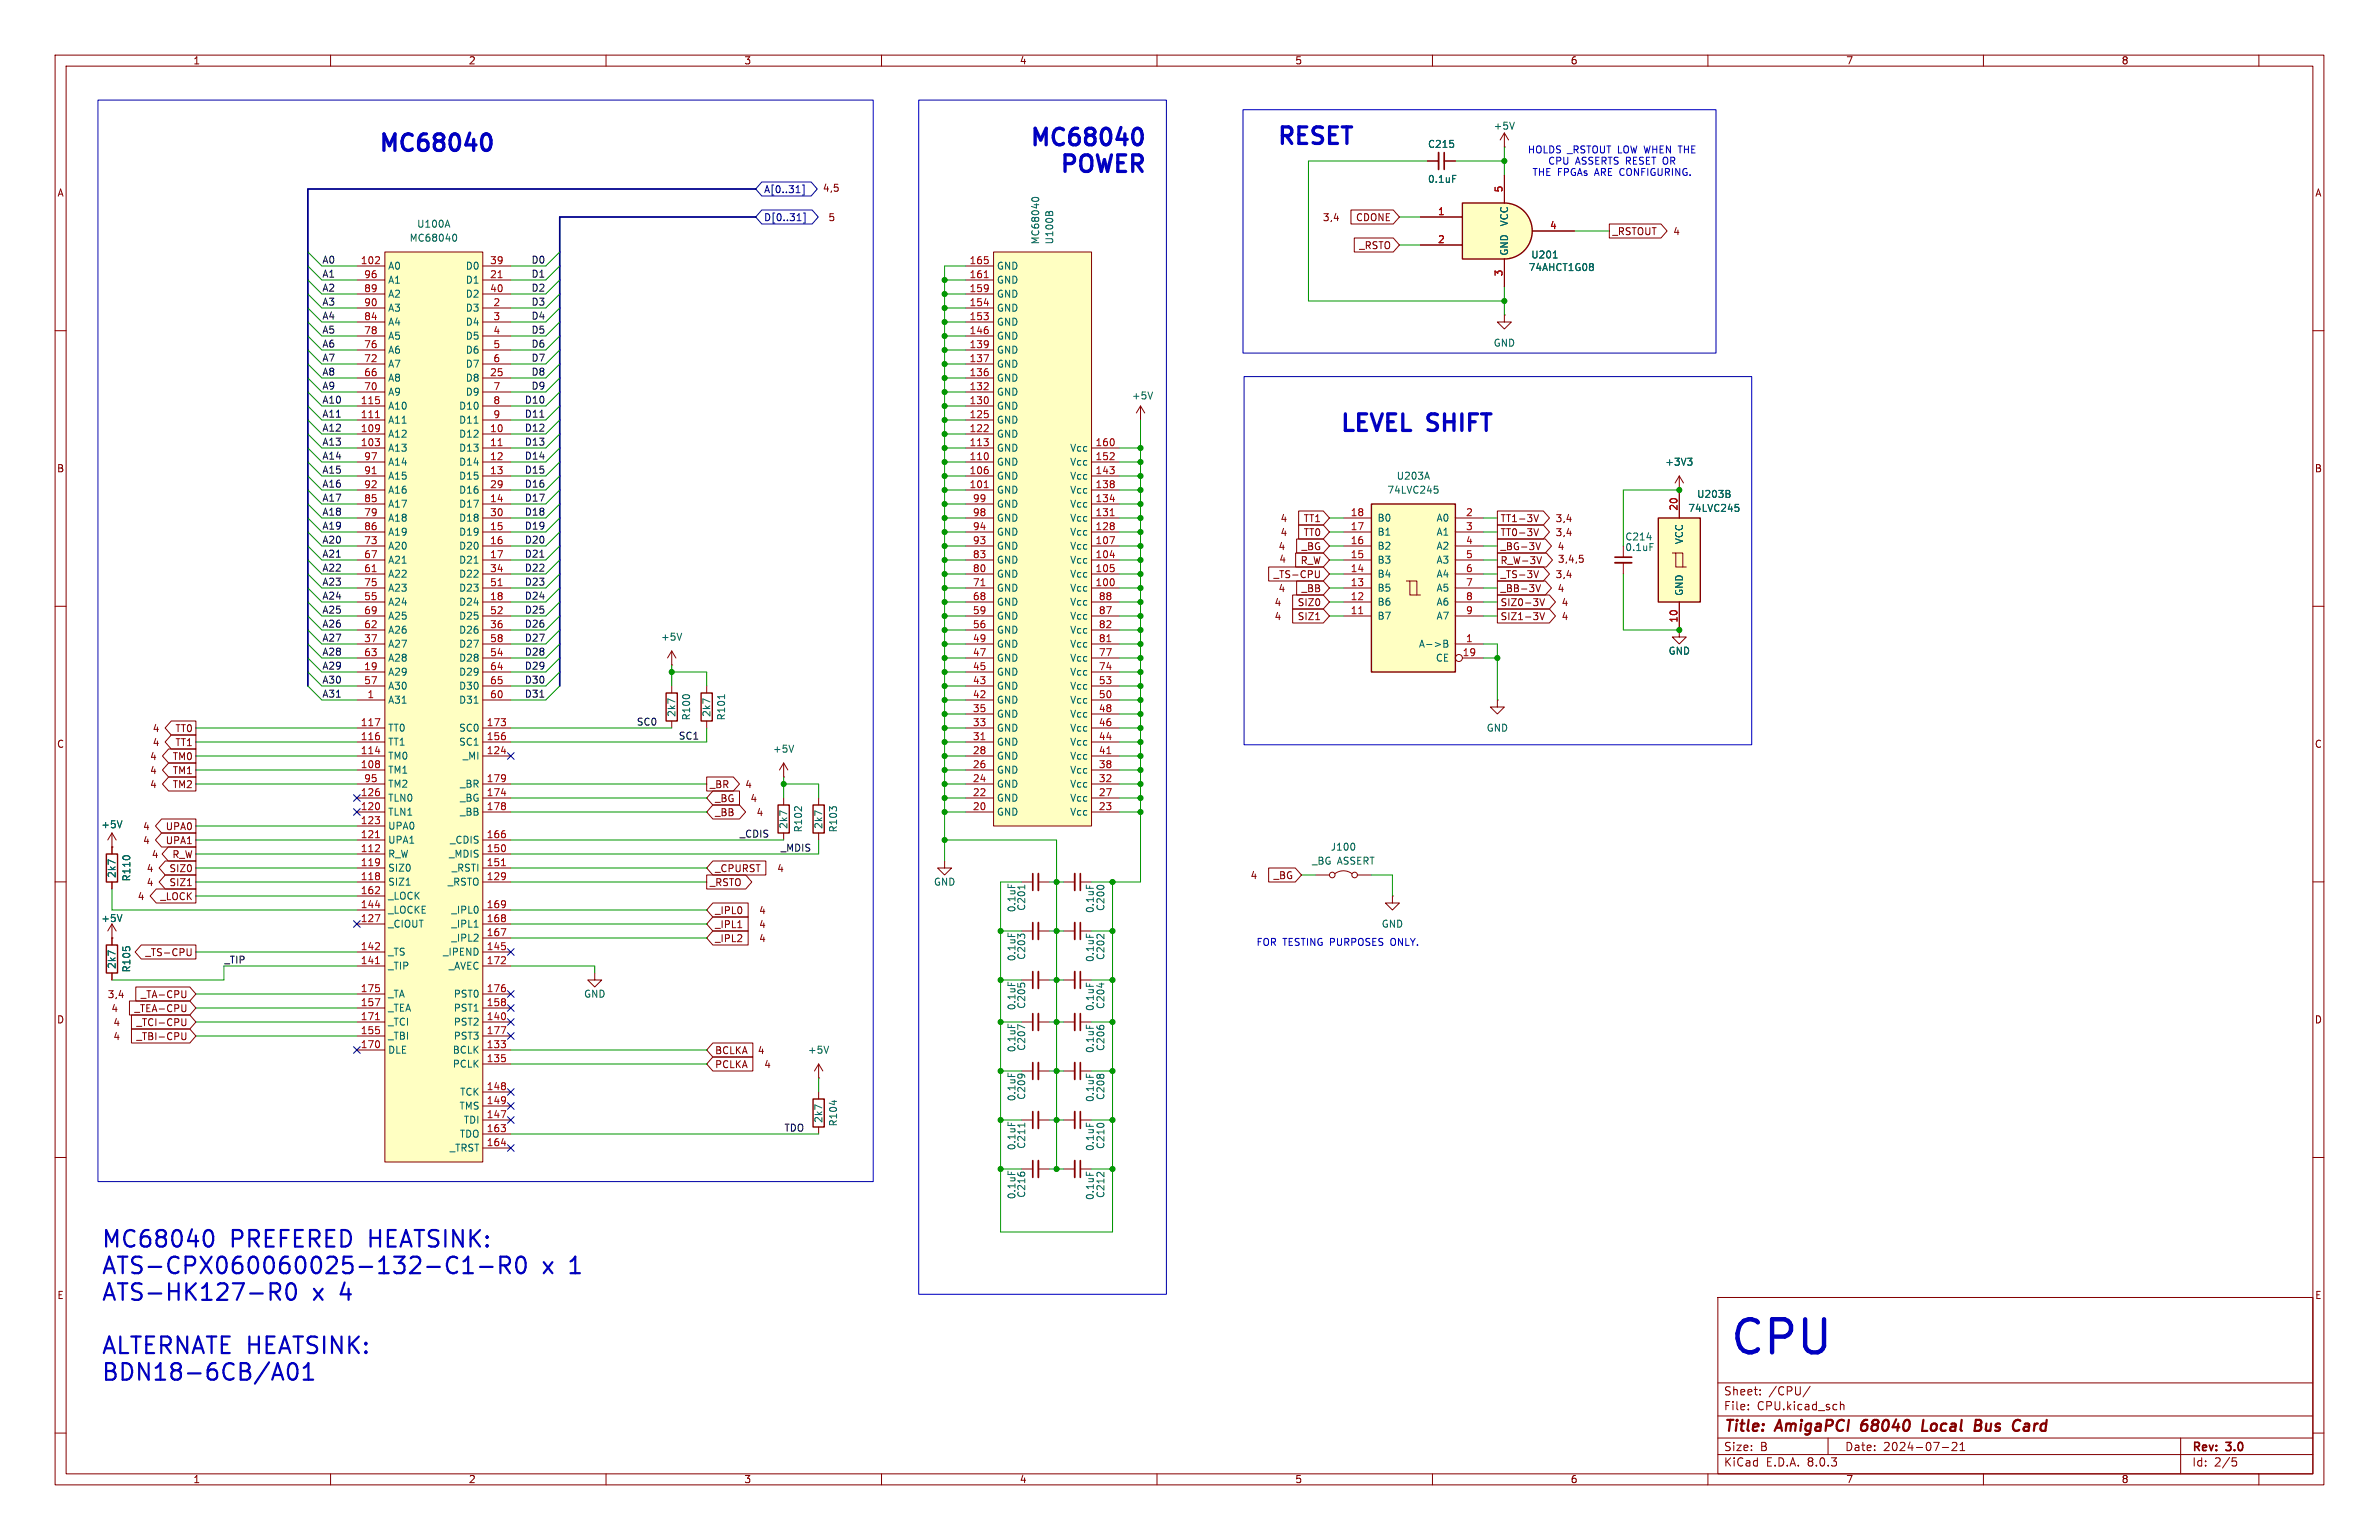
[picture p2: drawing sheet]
<svg xmlns="http://www.w3.org/2000/svg" width="432mm" height="279mm" viewBox="0 0 432 279" stroke-linecap="round" stroke-linejoin="round" font-family="sans-serif">
<defs><g id="words">
<text font-size="8.4" fill="#0000c2" x="313.7" y="246.1">CPU</text>
<g font-size="4.2" fill="#0000c2">
<text x="68.6" y="27.7">MC68040</text>
<text x="186.4" y="26.7">MC68040</text>
<text x="231.6" y="26.4">RESET</text>
<text x="191.8" y="31.5">POWER</text>
<text x="243.1" y="78.5">LEVEL SHIFT</text>
<text x="18.3" y="226.6">MC68040</text>
<text x="41.9" y="226.6">PREFERED HEATSINK:</text>
<text x="18.3" y="231.4">ATS-CPX060060025-132-C1-R0</text>
<text x="98.6" y="231.4">x</text>
<text x="103.9" y="231.4">1</text>
<text x="18.3" y="236.2">ATS-HK127-R0</text>
<text x="56.9" y="236.2">x</text>
<text x="62.2" y="236.2">4</text>
<text x="18.3" y="245.9">ALTERNATE HEATSINK:</text>
<text x="18.3" y="250.7">BDN18-6CB/A01</text>
</g>
<g font-size="2.8" fill="#840000">
<text x="312.8" y="260.3">Title:</text>
<text x="322.5" y="260.3">AmigaPCI</text>
<text x="338.7" y="260.3">68040</text>
<text x="350.5" y="260.3">Local</text>
<text x="360.9" y="260.3">Bus</text>
<text x="368.6" y="260.3">Card</text>
</g>
<g font-size="2.1" fill="#840000">
<text x="312.8" y="256.1">File:</text>
<text x="312.8" y="253.4">Sheet:</text>
<text x="318.9" y="256.1">CPU.kicad_sch</text>
<text x="321" y="253.4">/CPU/</text>
<text x="312.8" y="263.5">Size:</text>
<text x="319.5" y="263.5">B</text>
<text x="334.8" y="263.5">Date:</text>
<text x="341.8" y="263.5">2024-07-21</text>
<text x="397.8" y="263.7">Rev:</text>
<text x="404.2" y="263.7">3.0</text>
<text x="312.8" y="266.3">KiCad</text>
<text x="320.5" y="266.3">E.D.A.</text>
<text x="328.1" y="266.3">8.0.3</text>
<text x="397.8" y="266.3">Id:</text>
<text x="401.9" y="266.3">2/5</text>
</g>
<g font-size="1.8" fill="#840000">
<text x="35" y="11.9">1</text>
<text x="85" y="11.9">2</text>
<text x="135" y="11.9">3</text>
<text x="185" y="11.9">4</text>
<text x="235" y="11.9">5</text>
<text x="285" y="11.9">6</text>
<text x="335" y="11.9">7</text>
<text x="385" y="11.9">8</text>
<text x="10.3" y="35.9">A</text>
<text x="149.3" y="35">4,5</text>
<text x="420.1" y="35.9">A</text>
<text x="150.3" y="40.3">5</text>
<text x="240" y="40.3">3,4</text>
<text x="246" y="40.3">CDONE</text>
<text x="246.6" y="45.4">_RSTO</text>
<text x="292.6" y="42.9">_RSTOUT</text>
<text x="303.6" y="42.9">4</text>
<text x="10.3" y="85.9">B</text>
<text x="420.1" y="85.9">B</text>
<text x="232.3" y="94.9">4</text>
<text x="236.5" y="94.9">TT1</text>
<text x="272.3" y="94.9">TT1-3V</text>
<text x="282.3" y="94.9">3,4</text>
<text x="232" y="100">4</text>
<text x="232.3" y="97.5">4</text>
<text x="236.2" y="100">_BG</text>
<text x="236.5" y="97.5">TT0</text>
<text x="272.3" y="100">_BG-3V</text>
<text x="272.3" y="97.5">TT0-3V</text>
<text x="282.3" y="97.5">3,4</text>
<text x="282.6" y="100">4</text>
<text x="231.1" y="105.1">_TS-CPU</text>
<text x="232" y="107.6">4</text>
<text x="232.1" y="102.3">4</text>
<text x="236" y="102.6">R_W</text>
<text x="236.2" y="107.6">_BB</text>
<text x="272.3" y="107.6">_BB-3V</text>
<text x="272.3" y="105.1">_TS-3V</text>
<text x="272.3" y="102.6">R_W-3V</text>
<text x="282.3" y="105.1">3,4</text>
<text x="282.6" y="107.6">4</text>
<text x="282.7" y="102.3">3,4,5</text>
<text x="231.2" y="112.7">4</text>
<text x="231.2" y="110.2">4</text>
<text x="235.4" y="112.7">SIZ1</text>
<text x="235.4" y="110.2">SIZ0</text>
<text x="272.3" y="110.2">SIZ0-3V</text>
<text x="272.3" y="112.7">SIZ1-3V</text>
<text x="283.3" y="110.2">4</text>
<text x="283.3" y="112.7">4</text>
<text x="10.3" y="135.9">C</text>
<text x="27.6" y="135.6">4</text>
<text x="27.6" y="133">4</text>
<text x="31.7" y="135.6">TT1</text>
<text x="31.7" y="133">TT0</text>
<text x="420.1" y="135.9">C</text>
<text x="27.1" y="138.1">4</text>
<text x="27.1" y="140.7">4</text>
<text x="27.1" y="143.2">4</text>
<text x="31.3" y="138.1">TM0</text>
<text x="31.3" y="140.7">TM1</text>
<text x="31.3" y="143.2">TM2</text>
<text x="128.7" y="143.2">_BR</text>
<text x="135.2" y="143.2">4</text>
<text x="129.7" y="145.7">_BG</text>
<text x="129.7" y="148.3">_BB</text>
<text x="136.1" y="145.7">4</text>
<text x="137.2" y="148.3">4</text>
<text x="25.9" y="153.4">4</text>
<text x="25.9" y="150.8">4</text>
<text x="27.4" y="155.9">4</text>
<text x="30" y="153.4">UPA1</text>
<text x="30" y="150.8">UPA0</text>
<text x="31.2" y="155.9">R_W</text>
<text x="26.5" y="158.4">4</text>
<text x="26.5" y="161">4</text>
<text x="30.6" y="158.4">SIZ0</text>
<text x="30.6" y="161">SIZ1</text>
<text x="128.7" y="161">_RSTO</text>
<text x="129.7" y="158.4">_CPURST</text>
<text x="141" y="158.4">4</text>
<text x="226.9" y="159.7">4</text>
<text x="231.1" y="159.7">_BG</text>
<text x="24.9" y="163.5">4</text>
<text x="29" y="163.5">_LOCK</text>
<text x="129.7" y="166.1">_IPL0</text>
<text x="137.7" y="166.1">4</text>
<text x="26.3" y="173.7">_TS-CPU</text>
<text x="129.7" y="171.1">_IPL2</text>
<text x="129.7" y="168.6">_IPL1</text>
<text x="137.7" y="171.1">4</text>
<text x="137.7" y="168.6">4</text>
<text x="10.3" y="185.9">D</text>
<text x="19.5" y="181.3">3,4</text>
<text x="20.1" y="183.8">4</text>
<text x="24.3" y="183.8">_TEA-CPU</text>
<text x="25.5" y="181.3">_TA-CPU</text>
<text x="420.1" y="185.9">D</text>
<text x="20.5" y="188.9">4</text>
<text x="20.5" y="186.4">4</text>
<text x="24.7" y="188.9">_TBI-CPU</text>
<text x="24.7" y="186.4">_TCI-CPU</text>
<text x="129.7" y="191.5">BCLKA</text>
<text x="137.4" y="191.5">4</text>
<text x="129.7" y="194">PCLKA</text>
<text x="138.6" y="194">4</text>
<text x="10.3" y="235.9">E</text>
<text x="420.1" y="235.9">E</text>
<text x="35" y="269.3">1</text>
<text x="85" y="269.3">2</text>
<text x="135" y="269.3">3</text>
<text x="185" y="269.3">4</text>
<text x="235" y="269.3">5</text>
<text x="285" y="269.3">6</text>
<text x="335" y="269.3">7</text>
<text x="385" y="269.3">8</text>
</g>
<g font-size="1.8" fill="#006464">
<text x="271" y="23.7">+5V</text>
<text x="259.1" y="27">C215</text>
<text x="259.1" y="33.4">0.1uF</text>
<text x="75.6" y="41.5">U100A</text>
<text x="273.9" y="41.2" transform="rotate(-90 273.9 41.2)">VCC</text>
<text x="74.3" y="44">MC68040</text>
<text x="188.8" y="44.4" transform="rotate(-90 188.8 44.4)">MC68040</text>
<text x="191.4" y="44.4" transform="rotate(-90 191.4 44.4)">U100B</text>
<text x="273.9" y="46.5" transform="rotate(-90 273.9 46.5)">GND</text>
<text x="277.8" y="47.1">U201</text>
<text x="70.4" y="49.1">A0</text>
<text x="70.4" y="51.7">A1</text>
<text x="84.4" y="51.7">D1</text>
<text x="84.4" y="49.1">D0</text>
<text x="180.8" y="51.7">GND</text>
<text x="180.8" y="49.1">GND</text>
<text x="277.4" y="49.4">74AHCT1G08</text>
<text x="70.4" y="59.3">A4</text>
<text x="70.4" y="54.2">A2</text>
<text x="70.4" y="56.7">A3</text>
<text x="84.4" y="56.7">D3</text>
<text x="84.4" y="59.3">D4</text>
<text x="84.4" y="54.2">D2</text>
<text x="180.8" y="59.3">GND</text>
<text x="180.8" y="56.7">GND</text>
<text x="180.8" y="54.2">GND</text>
<text x="70.4" y="64.4">A6</text>
<text x="70.4" y="61.8">A5</text>
<text x="84.4" y="61.8">D5</text>
<text x="84.4" y="64.4">D6</text>
<text x="180.8" y="64.4">GND</text>
<text x="180.8" y="61.8">GND</text>
<text x="271" y="63.1">GND</text>
<text x="70.4" y="69.4">A8</text>
<text x="70.4" y="72">A9</text>
<text x="70.4" y="66.9">A7</text>
<text x="84.4" y="69.4">D8</text>
<text x="84.4" y="66.9">D7</text>
<text x="84.4" y="72">D9</text>
<text x="180.8" y="72">GND</text>
<text x="180.8" y="69.4">GND</text>
<text x="180.8" y="66.9">GND</text>
<text x="70.4" y="77.1">A11</text>
<text x="70.4" y="74.5">A10</text>
<text x="83.2" y="74.5">D10</text>
<text x="83.2" y="77.1">D11</text>
<text x="180.8" y="77.1">GND</text>
<text x="180.8" y="74.5">GND</text>
<text x="205.4" y="72.7">+5V</text>
<text x="70.4" y="82.1">A13</text>
<text x="70.4" y="79.6">A12</text>
<text x="83.2" y="79.6">D12</text>
<text x="83.2" y="82.1">D13</text>
<text x="180.8" y="82.1">GND</text>
<text x="180.8" y="79.6">GND</text>
<text x="194.1" y="82.1">Vcc</text>
<text x="70.4" y="87.2">A15</text>
<text x="70.4" y="89.8">A16</text>
<text x="70.4" y="84.7">A14</text>
<text x="83.2" y="84.7">D14</text>
<text x="83.2" y="87.2">D15</text>
<text x="83.2" y="89.8">D16</text>
<text x="180.8" y="89.8">GND</text>
<text x="180.8" y="87.2">GND</text>
<text x="180.8" y="84.7">GND</text>
<text x="194.1" y="89.8">Vcc</text>
<text x="194.1" y="87.2">Vcc</text>
<text x="194.1" y="84.7">Vcc</text>
<text x="251.7" y="89.8">74LVC245</text>
<text x="253.4" y="87.2">U203A</text>
<text x="302.2" y="84.7">+3V3</text>
<text x="70.4" y="94.8">A18</text>
<text x="70.4" y="92.3">A17</text>
<text x="83.2" y="92.3">D17</text>
<text x="83.2" y="94.8">D18</text>
<text x="180.8" y="94.8">GND</text>
<text x="180.8" y="92.3">GND</text>
<text x="194.1" y="94.8">Vcc</text>
<text x="194.1" y="92.3">Vcc</text>
<text x="249.9" y="94.8">B0</text>
<text x="260.6" y="94.8">A0</text>
<text x="306.3" y="93.1">74LVC245</text>
<text x="307.9" y="90.5">U203B</text>
<text x="70.4" y="99.9">A20</text>
<text x="70.4" y="97.4">A19</text>
<text x="83.2" y="97.4">D19</text>
<text x="83.2" y="99.9">D20</text>
<text x="180.8" y="99.9">GND</text>
<text x="180.8" y="97.4">GND</text>
<text x="194.1" y="99.9">Vcc</text>
<text x="194.1" y="97.4">Vcc</text>
<text x="249.9" y="99.9">B2</text>
<text x="249.9" y="97.4">B1</text>
<text x="260.6" y="97.4">A1</text>
<text x="260.6" y="99.9">A2</text>
<text x="294.9" y="98.3">C214</text>
<text x="294.9" y="100.2">0.1uF</text>
<text x="305.7" y="98.8" transform="rotate(-90 305.7 98.8)">VCC</text>
<text x="70.4" y="105">A22</text>
<text x="70.4" y="102.5">A21</text>
<text x="70.4" y="107.5">A23</text>
<text x="83.2" y="102.5">D21</text>
<text x="83.2" y="105">D22</text>
<text x="83.2" y="107.5">D23</text>
<text x="180.8" y="107.5">GND</text>
<text x="180.8" y="105">GND</text>
<text x="180.8" y="102.5">GND</text>
<text x="194.1" y="107.5">Vcc</text>
<text x="194.1" y="102.5">Vcc</text>
<text x="194.1" y="105">Vcc</text>
<text x="249.9" y="107.5">B5</text>
<text x="249.9" y="105">B4</text>
<text x="249.9" y="102.5">B3</text>
<text x="260.6" y="102.5">A3</text>
<text x="260.6" y="105">A4</text>
<text x="260.6" y="107.5">A5</text>
<text x="70.4" y="110.1">A24</text>
<text x="70.4" y="112.6">A25</text>
<text x="83.2" y="110.1">D24</text>
<text x="83.2" y="112.6">D25</text>
<text x="180.8" y="112.6">GND</text>
<text x="180.8" y="110.1">GND</text>
<text x="194.1" y="112.6">Vcc</text>
<text x="194.1" y="110.1">Vcc</text>
<text x="249.9" y="112.6">B7</text>
<text x="249.9" y="110.1">B6</text>
<text x="260.6" y="110.1">A6</text>
<text x="260.6" y="112.6">A7</text>
<text x="305.7" y="108.2" transform="rotate(-90 305.7 108.2)">GND</text>
<text x="70.4" y="117.7">A27</text>
<text x="70.4" y="115.2">A26</text>
<text x="83.2" y="115.2">D26</text>
<text x="83.2" y="117.7">D27</text>
<text x="119.9" y="116.4">+5V</text>
<text x="180.8" y="117.7">GND</text>
<text x="180.8" y="115.2">GND</text>
<text x="194.1" y="117.7">Vcc</text>
<text x="194.1" y="115.2">Vcc</text>
<text x="257.4" y="117.7">A-&gt;B</text>
<text x="302.8" y="119">GND</text>
<text x="70.4" y="122.8">A29</text>
<text x="70.4" y="125.3">A30</text>
<text x="70.4" y="120.2">A28</text>
<text x="83.2" y="120.2">D28</text>
<text x="83.2" y="122.8">D29</text>
<text x="83.2" y="125.3">D30</text>
<text x="180.8" y="125.3">GND</text>
<text x="180.8" y="122.8">GND</text>
<text x="180.8" y="120.2">GND</text>
<text x="194.1" y="125.3">Vcc</text>
<text x="194.1" y="122.8">Vcc</text>
<text x="194.1" y="120.2">Vcc</text>
<text x="260.5" y="120.2">CE</text>
<text x="70.4" y="127.9">A31</text>
<text x="83.2" y="127.9">D31</text>
<text x="122.8" y="130.2" transform="rotate(-90 122.8 130.2)">2k7</text>
<text x="125.5" y="130.8" transform="rotate(-90 125.5 130.8)">R100</text>
<text x="129.1" y="130.2" transform="rotate(-90 129.1 130.2)">2k7</text>
<text x="131.8" y="130.8" transform="rotate(-90 131.8 130.8)">R101</text>
<text x="180.8" y="130.4">GND</text>
<text x="180.8" y="127.9">GND</text>
<text x="194.1" y="130.4">Vcc</text>
<text x="194.1" y="127.9">Vcc</text>
<text x="70.4" y="135.5">TT1</text>
<text x="70.4" y="132.9">TT0</text>
<text x="83.2" y="135.5">SC1</text>
<text x="83.2" y="132.9">SC0</text>
<text x="140.2" y="136.8">+5V</text>
<text x="180.8" y="135.5">GND</text>
<text x="180.8" y="132.9">GND</text>
<text x="194.1" y="135.5">Vcc</text>
<text x="194.1" y="132.9">Vcc</text>
<text x="269.7" y="132.9">GND</text>
<text x="70.4" y="140.6">TM1</text>
<text x="70.4" y="138">TM0</text>
<text x="70.4" y="143.1">TM2</text>
<text x="83.4" y="143.1">_BR</text>
<text x="83.9" y="138">_MI</text>
<text x="180.8" y="143.1">GND</text>
<text x="180.8" y="140.6">GND</text>
<text x="180.8" y="138">GND</text>
<text x="194.1" y="143.1">Vcc</text>
<text x="194.1" y="140.6">Vcc</text>
<text x="194.1" y="138">Vcc</text>
<text x="70.4" y="148.2">TLN1</text>
<text x="70.4" y="145.6">TLN0</text>
<text x="83.4" y="145.6">_BG</text>
<text x="83.4" y="148.2">_BB</text>
<text x="180.8" y="148.2">GND</text>
<text x="180.8" y="145.6">GND</text>
<text x="194.1" y="148.2">Vcc</text>
<text x="194.1" y="145.6">Vcc</text>
<text x="18.3" y="150.5">+5V</text>
<text x="70.4" y="155.8">R_W</text>
<text x="70.4" y="153.3">UPA1</text>
<text x="70.4" y="150.7">UPA0</text>
<text x="81.4" y="155.8">_MDIS</text>
<text x="81.6" y="153.3">_CDIS</text>
<text x="143.1" y="150.5" transform="rotate(-90 143.1 150.5)">2k7</text>
<text x="145.8" y="151.1" transform="rotate(-90 145.8 151.1)">R102</text>
<text x="149.5" y="150.5" transform="rotate(-90 149.5 150.5)">2k7</text>
<text x="152.1" y="151.1" transform="rotate(-90 152.1 151.1)">R103</text>
<text x="241.4" y="154.5">J100</text>
<text x="21.2" y="159.4" transform="rotate(-90 21.2 159.4)">2k7</text>
<text x="23.9" y="160" transform="rotate(-90 23.9 160)">R110</text>
<text x="70.4" y="160.9">SIZ1</text>
<text x="70.4" y="158.3">SIZ0</text>
<text x="81.2" y="160.9">_RSTO</text>
<text x="81.9" y="158.3">_RSTI</text>
<text x="169.4" y="160.9">GND</text>
<text x="238.1" y="157.1">_BG ASSERT</text>
<text x="18.3" y="167.5">+5V</text>
<text x="70.4" y="166">_LOCKE</text>
<text x="70.4" y="163.4">_LOCK</text>
<text x="81.8" y="166">_IPL0</text>
<text x="184.5" y="165.6" transform="rotate(-90 184.5 165.6)">0.1uF</text>
<text x="186.3" y="165.3" transform="rotate(-90 186.3 165.3)">C201</text>
<text x="198.7" y="165.7" transform="rotate(-90 198.7 165.7)">0.1uF</text>
<text x="200.7" y="165.4" transform="rotate(-90 200.7 165.4)">C200</text>
<text x="70.4" y="168.5">_CIOUT</text>
<text x="70.4" y="173.6">_TS</text>
<text x="80.3" y="173.6">_IPEND</text>
<text x="81.8" y="171">_IPL2</text>
<text x="81.8" y="168.5">_IPL1</text>
<text x="250.7" y="168.5">GND</text>
<text x="21.2" y="175.9" transform="rotate(-90 21.2 175.9)">2k7</text>
<text x="23.9" y="176.5" transform="rotate(-90 23.9 176.5)">R105</text>
<text x="70.4" y="176.1">_TIP</text>
<text x="81.4" y="176.1">_AVEC</text>
<text x="184.5" y="174.5" transform="rotate(-90 184.5 174.5)">0.1uF</text>
<text x="186.3" y="174.2" transform="rotate(-90 186.3 174.2)">C203</text>
<text x="198.7" y="174.6" transform="rotate(-90 198.7 174.6)">0.1uF</text>
<text x="200.7" y="174.3" transform="rotate(-90 200.7 174.3)">C202</text>
<text x="70.4" y="183.7">_TEA</text>
<text x="70.4" y="181.2">_TA</text>
<text x="82.3" y="183.7">PST1</text>
<text x="82.3" y="181.2">PST0</text>
<text x="105.9" y="181.2">GND</text>
<text x="184.5" y="183.4" transform="rotate(-90 184.5 183.4)">0.1uF</text>
<text x="186.3" y="183.1" transform="rotate(-90 186.3 183.1)">C205</text>
<text x="198.7" y="183.5" transform="rotate(-90 198.7 183.5)">0.1uF</text>
<text x="200.7" y="183.2" transform="rotate(-90 200.7 183.2)">C204</text>
<text x="70.4" y="188.8">_TBI</text>
<text x="70.4" y="191.4">DLE</text>
<text x="70.4" y="186.3">_TCI</text>
<text x="82.1" y="191.4">BCLK</text>
<text x="82.3" y="186.3">PST2</text>
<text x="82.3" y="188.8">PST3</text>
<text x="146.6" y="191.4">+5V</text>
<text x="184.5" y="191" transform="rotate(-90 184.5 191)">0.1uF</text>
<text x="186.3" y="190.7" transform="rotate(-90 186.3 190.7)">C207</text>
<text x="198.7" y="191.1" transform="rotate(-90 198.7 191.1)">0.1uF</text>
<text x="200.7" y="190.8" transform="rotate(-90 200.7 190.8)">C206</text>
<text x="82.1" y="193.9">PCLK</text>
<text x="83.3" y="201.5">TMS</text>
<text x="83.4" y="199">TCK</text>
<text x="149.5" y="203.8" transform="rotate(-90 149.5 203.8)">2k7</text>
<text x="184.5" y="199.9" transform="rotate(-90 184.5 199.9)">0.1uF</text>
<text x="186.3" y="199.6" transform="rotate(-90 186.3 199.6)">C209</text>
<text x="198.7" y="200" transform="rotate(-90 198.7 200)">0.1uF</text>
<text x="200.7" y="199.7" transform="rotate(-90 200.7 199.7)">C208</text>
<text x="81.5" y="209.1">_TRST</text>
<text x="83.4" y="206.6">TDO</text>
<text x="84.1" y="204.1">TDI</text>
<text x="152.1" y="204.5" transform="rotate(-90 152.1 204.5)">R104</text>
<text x="184.5" y="208.8" transform="rotate(-90 184.5 208.8)">0.1uF</text>
<text x="186.3" y="208.5" transform="rotate(-90 186.3 208.5)">C211</text>
<text x="198.7" y="208.9" transform="rotate(-90 198.7 208.9)">0.1uF</text>
<text x="200.7" y="208.6" transform="rotate(-90 200.7 208.6)">C210</text>
<text x="184.5" y="217.7" transform="rotate(-90 184.5 217.7)">0.1uF</text>
<text x="186.3" y="217.4" transform="rotate(-90 186.3 217.4)">C216</text>
<text x="198.7" y="217.8" transform="rotate(-90 198.7 217.8)">0.1uF</text>
<text x="200.7" y="217.5" transform="rotate(-90 200.7 217.5)">C212</text>
</g>
<g font-size="1.8" fill="#0000c2">
<text x="277.2" y="28">HOLDS</text>
<text x="284.5" y="28">_RSTOUT LOW WHEN THE</text>
<text x="278.1" y="32.1">THE FPGAs ARE CONFIGURING.</text>
<text x="280.9" y="30.1">CPU</text>
<text x="285.9" y="30.1">ASSERTS RESET OR</text>
<text x="228" y="171.8">FOR TESTING PURPOSES</text>
<text x="252.7" y="171.8">ONLY.</text>
</g>
<g font-size="1.8" fill="#000084">
<text x="138.6" y="35.2">A[0..31]</text>
<text x="138.6" y="40.3">D[0..31]</text>
</g>
<g font-size="1.8" fill="#a90000">
<text x="272.8" y="35" transform="rotate(-90 272.8 35)">5</text>
<text x="260.9" y="39.1">1</text>
<text x="281.2" y="41.7">4</text>
<text x="260.9" y="44.2">2</text>
<text x="65.4" y="48">102</text>
<text x="66" y="53.1">89</text>
<text x="66" y="50.5">96</text>
<text x="88.9" y="50.5">21</text>
<text x="88.9" y="48">39</text>
<text x="88.9" y="53.1">40</text>
<text x="175.9" y="53.1">159</text>
<text x="175.9" y="50.5">161</text>
<text x="175.9" y="48">165</text>
<text x="272.8" y="50.2" transform="rotate(-90 272.8 50.2)">3</text>
<text x="66" y="58.2">84</text>
<text x="66" y="55.6">90</text>
<text x="89.5" y="55.6">2</text>
<text x="89.5" y="58.2">3</text>
<text x="175.9" y="58.2">153</text>
<text x="175.9" y="55.6">154</text>
<text x="66" y="65.8">72</text>
<text x="66" y="63.2">76</text>
<text x="66" y="60.7">78</text>
<text x="89.5" y="60.7">4</text>
<text x="89.5" y="63.2">5</text>
<text x="89.5" y="65.8">6</text>
<text x="175.9" y="65.8">137</text>
<text x="175.9" y="63.2">139</text>
<text x="175.9" y="60.7">146</text>
<text x="66" y="68.3">66</text>
<text x="66" y="70.9">70</text>
<text x="88.9" y="68.3">25</text>
<text x="89.5" y="70.9">7</text>
<text x="175.9" y="70.9">132</text>
<text x="175.9" y="68.3">136</text>
<text x="65.4" y="75.9">111</text>
<text x="65.4" y="73.4">115</text>
<text x="89.5" y="73.4">8</text>
<text x="89.5" y="75.9">9</text>
<text x="175.9" y="75.9">125</text>
<text x="175.9" y="73.4">130</text>
<text x="65.4" y="81">103</text>
<text x="65.4" y="78.5">109</text>
<text x="66" y="83.6">97</text>
<text x="88.9" y="78.5">10</text>
<text x="88.9" y="81">11</text>
<text x="88.9" y="83.6">12</text>
<text x="175.9" y="83.6">110</text>
<text x="175.9" y="81">113</text>
<text x="175.9" y="78.5">122</text>
<text x="198.7" y="83.6">152</text>
<text x="198.7" y="81">160</text>
<text x="66" y="86.1">91</text>
<text x="66" y="88.6">92</text>
<text x="88.9" y="86.1">13</text>
<text x="88.9" y="88.6">29</text>
<text x="175.9" y="88.6">101</text>
<text x="175.9" y="86.1">106</text>
<text x="198.7" y="88.6">138</text>
<text x="198.7" y="86.1">143</text>
<text x="66" y="93.7">79</text>
<text x="66" y="91.2">85</text>
<text x="88.9" y="91.2">14</text>
<text x="88.9" y="93.7">30</text>
<text x="176.5" y="93.7">98</text>
<text x="176.5" y="91.2">99</text>
<text x="198.7" y="93.7">131</text>
<text x="198.7" y="91.2">134</text>
<text x="245.1" y="93.7">18</text>
<text x="266" y="93.7">2</text>
<text x="304.5" y="92.8" transform="rotate(-90 304.5 92.8)">20</text>
<text x="66" y="101.3">67</text>
<text x="66" y="98.8">73</text>
<text x="66" y="96.3">86</text>
<text x="88.9" y="96.3">15</text>
<text x="88.9" y="98.8">16</text>
<text x="88.9" y="101.3">17</text>
<text x="176.5" y="101.3">83</text>
<text x="176.5" y="98.8">93</text>
<text x="176.5" y="96.3">94</text>
<text x="198.7" y="101.3">104</text>
<text x="198.7" y="98.8">107</text>
<text x="198.7" y="96.3">128</text>
<text x="245.1" y="101.3">15</text>
<text x="245.1" y="98.8">16</text>
<text x="245.1" y="96.3">17</text>
<text x="266" y="96.3">3</text>
<text x="266" y="98.8">4</text>
<text x="266" y="101.3">5</text>
<text x="66" y="103.9">61</text>
<text x="66" y="106.4">75</text>
<text x="88.9" y="103.9">34</text>
<text x="88.9" y="106.4">51</text>
<text x="176.5" y="106.4">71</text>
<text x="176.5" y="103.9">80</text>
<text x="198.7" y="106.4">100</text>
<text x="198.7" y="103.9">105</text>
<text x="245.1" y="106.4">13</text>
<text x="245.1" y="103.9">14</text>
<text x="266" y="103.9">6</text>
<text x="266" y="106.4">7</text>
<text x="66" y="109">55</text>
<text x="66" y="111.5">69</text>
<text x="88.9" y="109">18</text>
<text x="88.9" y="111.5">52</text>
<text x="176.5" y="111.5">59</text>
<text x="176.5" y="109">68</text>
<text x="199.3" y="111.5">87</text>
<text x="199.3" y="109">88</text>
<text x="245.1" y="111.5">11</text>
<text x="245.1" y="109">12</text>
<text x="266" y="109">8</text>
<text x="266" y="111.5">9</text>
<text x="304.5" y="113.1" transform="rotate(-90 304.5 113.1)">10</text>
<text x="66" y="116.6">37</text>
<text x="66" y="114">62</text>
<text x="66" y="119.1">63</text>
<text x="88.9" y="114">36</text>
<text x="88.9" y="119.1">54</text>
<text x="88.9" y="116.6">58</text>
<text x="176.5" y="119.1">47</text>
<text x="176.5" y="116.6">49</text>
<text x="176.5" y="114">56</text>
<text x="199.3" y="119.1">77</text>
<text x="199.3" y="116.6">81</text>
<text x="199.3" y="114">82</text>
<text x="265.4" y="119.1">19</text>
<text x="266" y="116.6">1</text>
<text x="66" y="121.7">19</text>
<text x="66" y="124.2">57</text>
<text x="88.9" y="121.7">64</text>
<text x="88.9" y="124.2">65</text>
<text x="176.5" y="124.2">43</text>
<text x="176.5" y="121.7">45</text>
<text x="199.3" y="124.2">53</text>
<text x="199.3" y="121.7">74</text>
<text x="65.4" y="131.8">117</text>
<text x="66.6" y="126.7">1</text>
<text x="88.3" y="131.8">173</text>
<text x="88.9" y="126.7">60</text>
<text x="176.5" y="131.8">33</text>
<text x="176.5" y="129.3">35</text>
<text x="176.5" y="126.7">42</text>
<text x="199.3" y="131.8">46</text>
<text x="199.3" y="129.3">48</text>
<text x="199.3" y="126.7">50</text>
<text x="65.4" y="136.9">114</text>
<text x="65.4" y="134.4">116</text>
<text x="88.3" y="136.9">124</text>
<text x="88.3" y="134.4">156</text>
<text x="176.5" y="136.9">28</text>
<text x="176.5" y="134.4">31</text>
<text x="199.3" y="136.9">41</text>
<text x="199.3" y="134.4">44</text>
<text x="65.4" y="139.4">108</text>
<text x="66" y="142">95</text>
<text x="88.3" y="142">179</text>
<text x="176.5" y="142">24</text>
<text x="176.5" y="139.4">26</text>
<text x="199.3" y="142">32</text>
<text x="199.3" y="139.4">38</text>
<text x="65.4" y="147.1">120</text>
<text x="65.4" y="149.6">123</text>
<text x="65.4" y="144.5">126</text>
<text x="88.3" y="144.5">174</text>
<text x="88.3" y="147.1">178</text>
<text x="176.5" y="147.1">20</text>
<text x="176.5" y="144.5">22</text>
<text x="199.3" y="147.1">23</text>
<text x="199.3" y="144.5">27</text>
<text x="65.4" y="154.7">112</text>
<text x="65.4" y="152.1">121</text>
<text x="88.3" y="154.7">150</text>
<text x="88.3" y="152.1">166</text>
<text x="65.4" y="159.8">118</text>
<text x="65.4" y="157.2">119</text>
<text x="88.3" y="159.8">129</text>
<text x="88.3" y="157.2">151</text>
<text x="65.4" y="167.4">127</text>
<text x="65.4" y="164.8">144</text>
<text x="65.4" y="162.3">162</text>
<text x="88.3" y="167.4">168</text>
<text x="88.3" y="164.8">169</text>
<text x="65.4" y="172.5">142</text>
<text x="88.3" y="172.5">145</text>
<text x="88.3" y="169.9">167</text>
<text x="65.4" y="175">141</text>
<text x="88.3" y="175">172</text>
<text x="65.4" y="182.6">157</text>
<text x="65.4" y="185.2">171</text>
<text x="65.4" y="180.1">175</text>
<text x="88.3" y="185.2">140</text>
<text x="88.3" y="182.6">158</text>
<text x="88.3" y="180.1">176</text>
<text x="65.4" y="187.7">155</text>
<text x="65.4" y="190.2">170</text>
<text x="88.3" y="190.2">133</text>
<text x="88.3" y="187.7">177</text>
<text x="88.3" y="192.8">135</text>
<text x="88.3" y="197.9">148</text>
<text x="88.3" y="202.9">147</text>
<text x="88.3" y="200.4">149</text>
<text x="88.3" y="205.5">163</text>
<text x="88.3" y="208">164</text>
</g>
<g font-size="1.8" fill="#0f0f0f">
<text x="58.4" y="47.9">A0</text>
<text x="96.4" y="47.9">D0</text>
<text x="58.4" y="50.5">A1</text>
<text x="58.4" y="53">A2</text>
<text x="96.4" y="50.5">D1</text>
<text x="96.4" y="53">D2</text>
<text x="58.4" y="55.5">A3</text>
<text x="58.4" y="58.1">A4</text>
<text x="96.4" y="58.1">D4</text>
<text x="96.4" y="55.5">D3</text>
<text x="58.4" y="63.2">A6</text>
<text x="58.4" y="60.6">A5</text>
<text x="58.4" y="65.7">A7</text>
<text x="96.4" y="60.6">D5</text>
<text x="96.4" y="63.2">D6</text>
<text x="96.4" y="65.7">D7</text>
<text x="58.4" y="70.8">A9</text>
<text x="58.4" y="68.2">A8</text>
<text x="96.4" y="68.2">D8</text>
<text x="96.4" y="70.8">D9</text>
<text x="58.4" y="75.9">A11</text>
<text x="58.4" y="73.3">A10</text>
<text x="95.2" y="75.9">D11</text>
<text x="95.2" y="73.3">D10</text>
<text x="58.4" y="78.4">A12</text>
<text x="58.4" y="83.5">A14</text>
<text x="58.4" y="80.9">A13</text>
<text x="95.2" y="80.9">D13</text>
<text x="95.2" y="78.4">D12</text>
<text x="95.2" y="83.5">D14</text>
<text x="58.4" y="88.6">A16</text>
<text x="58.4" y="86">A15</text>
<text x="95.2" y="86">D15</text>
<text x="95.2" y="88.6">D16</text>
<text x="58.4" y="93.6">A18</text>
<text x="58.4" y="91.1">A17</text>
<text x="95.2" y="91.1">D17</text>
<text x="95.2" y="93.6">D18</text>
<text x="58.4" y="96.2">A19</text>
<text x="58.4" y="98.7">A20</text>
<text x="58.4" y="101.3">A21</text>
<text x="95.2" y="96.2">D19</text>
<text x="95.2" y="98.7">D20</text>
<text x="95.2" y="101.3">D21</text>
<text x="58.4" y="106.3">A23</text>
<text x="58.4" y="103.8">A22</text>
<text x="95.2" y="106.3">D23</text>
<text x="95.2" y="103.8">D22</text>
<text x="58.4" y="114">A26</text>
<text x="58.4" y="111.4">A25</text>
<text x="58.4" y="108.9">A24</text>
<text x="95.2" y="114">D26</text>
<text x="95.2" y="111.4">D25</text>
<text x="95.2" y="108.9">D24</text>
<text x="58.4" y="116.5">A27</text>
<text x="58.4" y="119">A28</text>
<text x="95.2" y="119">D28</text>
<text x="95.2" y="116.5">D27</text>
<text x="58.4" y="124.1">A30</text>
<text x="58.4" y="121.6">A29</text>
<text x="95.2" y="121.6">D29</text>
<text x="95.2" y="124.1">D30</text>
<text x="58.4" y="126.7">A31</text>
<text x="95.2" y="126.7">D31</text>
<text x="115.5" y="131.7">SC0</text>
<text x="123.1" y="134.3">SC1</text>
<text x="134.2" y="152.1">_CDIS</text>
<text x="141.6" y="154.6">_MDIS</text>
<text x="40.6" y="174.9">_TIP</text>
<text x="142.3" y="205.4">TDO</text>
</g>
</g></defs>
<g fill="none" stroke="#840000" stroke-width=".18">
<path d="M10 10h411.8v259.4h-411.8zM12 12h407.8v255.4h-407.8zM60 10v2M110 10v2M160 10v2M210 10v2M260 10v2M310 10v2M360 10v2M410 10v2M10 60h2M419.8 60h2"/>
<path d="M10 110h2M419.8 110h2M121.9 124.5v1.2M121.9 130.8v1.3M10 160h2M238.8 158.8h2.5M242.3 158.5a2.54 2.54 0 0 1 3.1 0M246.4 158.8h2.5M419.8 160h2M185.4 177.8h2.1M188.5 177.8h2M185.4 194.3h2.1"/>
<path d="M188.5 194.3h2M10 210h2M185.4 212.1h2.1M185.4 203.2h2.1M188.5 212.1h2M188.5 203.2h2M193 212.1h2.1M193 203.2h2.1M196.1 212.1h2M196.1 203.2h2M419.8 210h2M311.8 235.4h108v32h-108z"/>
<path d="M10 260h2M311.8 256.9h108M311.8 250.9h108M317.3 255.6v.2M317.3 254.9v.1M319.5 252.9v.2M319.5 252.2v.1M328.5 251.5l-1.2 1.9M334 254.3v1.5M334 254.9l.3-.1 .3 .1 .1 .9M419.8 260h2M60 267.4v2"/>
<path d="M110 267.4v2M160 267.4v2M210 267.4v2M260 267.4v2M310 267.4v2M311.8 263.9h108M311.8 260.9h108M331.8 260.9v3M352.5 262.6h1.2M354.3 261.8l.6-.1 .2 .1 .1 .3-.9 1.1h.9M355.8 263.2h.8M355.8 262.1l.4-.4v1.5"/>
<path d="M360 267.4v2M395.8 260.9v6.5M405.2 264.5h.7M405.3 265.1h.4l.3 .2-.2 .6-.5 .1M410 267.4v2"/>
<circle cx="241.8" cy="158.8" r=".51"/>
<circle cx="245.9" cy="158.8" r=".51"/>
</g>
<path d="M338 258.1l-.2 1.1 .3 .4M338.1 258.5l-.3 .2M349.1 257.6l-.2 2h.9M358.5 258.6h.7M358.6 257.6h.7a.49 .49 0 0 1 .3 .5 .49 .49 0 0 1-.4 .5M359.2 258.6l.3 .1a.58 .58 0 0 1-.4 .9h-.7M368.1 258.3l-.6 .1M368.1 258.8h-.5a.4 .4 0 0 0-.3 .4 .4 .4 0 0 0 .2 .4h.5" fill="none" stroke="#840000" stroke-width=".4"/>
<path d="M120.9 125.7h2v5.1h-2z" fill="none" stroke="#840000" stroke-width=".25"/>
<path d="M188.5 176.3v3M188.5 192.8v3M188.5 201.7v3M188.5 210.6v3M195.1 201.7v3M195.1 210.6v3" fill="none" stroke="#840000" stroke-width=".33"/>
<path d="M187.5 176.3v3M187.5 192.8v3M187.5 201.7v3M187.5 210.6v3M196.1 201.7v3M196.1 210.6v3" fill="none" stroke="#840000" stroke-width=".3"/>
<path d="M245.8 153.1l.1 .4-.1 .6M183 178.2v.6M183 194.7v.6M183 203.6v.6M183 212.5v.6M186 203.8v.7M197.2 203.7v.7M197.2 212.6v.6" fill="none" stroke="#006464" stroke-width=".18"/>
<path d="M180.3 45.7h17.8v104.2h-17.8z" fill="#ffffc2"/>
<g fill="none" stroke="#840000" stroke-width=".18">
<path d="M175.3 58.4h5M175.3 55.9h5M175.3 53.3h5M175.3 50.8h5M175.3 48.3h5M180.3 45.7h17.8v104.2h-17.8zM175.3 78.7h5M175.3 76.2h5M175.3 73.7h5M175.3 71.1h5M175.3 68.6h5M175.3 66h5"/>
<path d="M175.3 63.5h5M175.3 61h5M175.3 88.9h5M175.3 86.4h5M175.3 99.1h5M175.3 83.8h5M175.3 81.3h5M175.3 96.5h5M175.3 94h5M175.3 91.4h5M198.1 88.9h5.1M198.1 86.4h5.1"/>
<path d="M198.1 99.1h5.1M198.1 83.8h5.1M198.1 81.3h5.1M198.1 96.5h5.1M198.1 94h5.1M198.1 91.4h5.1M175.3 106.7h5M175.3 101.6h5M175.3 104.1h5M175.3 119.4h5M175.3 116.8h5M175.3 114.3h5"/>
<path d="M175.3 111.8h5M175.3 109.2h5M198.1 106.7h5.1M198.1 101.6h5.1M198.1 104.1h5.1M198.1 119.4h5.1M198.1 116.8h5.1M198.1 114.3h5.1M198.1 111.8h5.1M198.1 109.2h5.1M175.3 139.7h5M175.3 137.2h5"/>
<path d="M175.3 134.6h5M175.3 132.1h5M175.3 129.5h5M175.3 127h5M175.3 124.5h5M175.3 121.9h5M198.1 139.7h5.1M198.1 137.2h5.1M198.1 134.6h5.1M198.1 132.1h5.1M198.1 129.5h5.1M198.1 127h5.1"/>
<path d="M198.1 124.5h5.1M198.1 121.9h5.1M175.3 147.3h5M175.3 144.8h5M175.3 142.2h5M198.1 147.3h5.1M198.1 144.8h5.1M198.1 142.2h5.1M20.3 170.2v1.3M20.3 176.5v1.3"/>
</g>
<g fill="none" stroke="#a90000" stroke-width=".18">
<path d="M178.6 55h.8M178.6 50.4h.8M178.6 78.3h.8M178.6 70.7h.8M178.6 64.4h.8l-.5 1.2M179.3 77.2v.4M179.3 69.6v.4M178.6 88.5h.8M201.4 97.4h.9l-.6 1.2M201.4 83.4h.8M201.5 93.6h.7M201.5 90.6h.8"/>
<path d="M202.2 82.3v.4M178 106.3h.8M200.9 116.4h.7M201.5 100.8h.8M178 134.2h.8M200.9 136.7h.7"/>
</g>
<path d="M187.3 36.2a.68 .68 0 0 1 .6-.4 .68 .68 0 0 1 .6 .4M189.9 38.5l.2-.1 .3 .1M191.1 38.6l-.1-.2h-.3l-.3 .3" fill="none" stroke="#006464" stroke-width=".18"/>
<path d="M19.3 171.5h2v5h-2z" fill="none" stroke="#840000" stroke-width=".25"/>
<path d="M301 94h7.6v15.2h-7.6z" fill="#ffffc2"/>
<g fill="none" stroke="#840000" stroke-width=".18">
<path d="M259.1 29.2h2M262.1 29.2h2.1M273 57.2v1.2h1.3l-1.3 1.3-1.2-1.3h1.2M273 57.2h.1M207 73.7l-.8 1.2M207 73.7v2.5M207 73.7l.8 1.2M294.6 99.1v2M304.8 86.4v7.6M304.8 86.4l-.8 1.2M304.8 86.4l.8 1.2M121.9 118.1l-.7 1.3"/>
<path d="M121.9 118.1v2.6M121.9 118.1l.8 1.3M294.6 102.1v2M303.5 100.3h.7v2.6h1.9M304.2 100.3h1.2v2.6M304.8 114.3v1.3h1.3l-1.3 1.2-1.3-1.2h1.3M304.8 114.3h.1M304.8 109.2v5.1M121.9 120.7h.1M128.3 124.5v1.2M128.3 130.8v1.3M142.2 138.4l-.7 1.3"/>
<path d="M142.2 138.4v2.6M142.2 138.4l.8 1.3M271.8 127v1.3h1.2l-1.2 1.2-1.3-1.2h1.3M271.8 127h.1M142.2 141h.1M142.2 144.8v1.3M142.2 151.1v1.3M148.6 144.8v1.3M148.6 151.1v1.3M193 160h2.1M193 177.8h2.1M196.1 160h2"/>
<path d="M196.1 177.8h2M252.7 162.6v1.2h1.3l-1.3 1.3-1.2-1.3h1.2M252.7 162.6h.1M148.6 195.6h.1M148.6 193v2.6M148.6 198.1v1.3M148.6 193l-.8 1.3M148.6 193l.8 1.3M193 194.3h2.1M196.1 194.3h2M148.6 204.5v1.2"/>
</g>
<path d="M301 94h7.6v15.2h-7.6zM127.3 125.7h2v5.1h-2zM141.2 146.1h2.1v5h-2.1zM147.6 146.1h2v5h-2zM147.6 199.4h2v5.1h-2z" fill="none" stroke="#840000" stroke-width=".25"/>
<g fill="none" stroke="#006464" stroke-width=".18">
<path d="M263.7 31.8h.6M209.2 71.1l-.4 1.3M298.9 97.5h.8M299.5 98.6h.6M306.3 83.1h.8l-.4 .5M306.9 83.6l.2 .3v.3l-.2 .2M313.7 89.6l.3 .2v.3l-.2 .1M313.8 89l.2 .2-.2 .3M315 91.5h.6M315.1 92h.3l.2 .2v.5l-.5 .1M123.7 114.9l-.4 1.2M131.5 126v.8"/>
<path d="M144.1 135.2l-.5 1.3M197.2 160.6v.6M197.2 178.3v.7M199.9 178.3v.8M150.4 189.8l-.4 1.3M151.4 199.6v.8M197.2 194.9v.6"/>
</g>
<path d="M261.1 27.7v3M293.1 102.1h3.1M195.1 158.5v3M195.1 176.3v3M195.1 192.8v3" fill="none" stroke="#840000" stroke-width=".33"/>
<path d="M262.1 27.7v3M293.1 101.1h3.1M196.1 158.5v3M196.1 176.3v3M196.1 192.8v3" fill="none" stroke="#840000" stroke-width=".3"/>
<path d="M273 36.8a5.1 5.1 0 0 1 5.1 5.1 5.1 5.1 0 0 1-5.1 5.1z" fill="#ffffc2" stroke="#ffffc2" stroke-width=".18"/>
<path d="M265.4 36.8h7.6v10.2h-7.6z" fill="#ffffc2"/>
<path d="M265.4 36.8h7.6a5.1 5.1 0 0 1 5.1 5.1 5.1 5.1 0 0 1-5.1 5.1h-7.6z" fill="none" stroke="#840000" stroke-width=".25"/>
<path d="M257.8 39.4h7.6M273 26.7h.1M273 24.1v2.6M273 31.8v5M273 24.1l-.7 1.3M273 24.1l.8 1.3M257.8 44.5h7.6M273 47v5.1M278.1 41.9h7.6M185.4 185.4h2.1M188.5 185.4h2" fill="none" stroke="#840000" stroke-width=".18"/>
<path d="M274.9 22.2l-.5 1.2M281.9 46.8h.8M289 47.8l.2 .3-.2 .3 .2 .2v.3l-.2 .2M183 185.8v.6M184.7 185.9l1.3 .6" fill="none" stroke="#006464" stroke-width=".18"/>
<path d="M188.5 183.9v3" fill="none" stroke="#840000" stroke-width=".33"/>
<path d="M187.5 183.9v3" fill="none" stroke="#840000" stroke-width=".3"/>
<path d="M69.8 45.7h17.8v165.1h-17.8z" fill="#ffffc2"/>
<g fill="none" stroke="#840000" stroke-width=".18">
<path d="M64.8 48.3h5M64.8 55.9h5M64.8 50.8h5M64.8 58.4h5M64.8 53.3h5M69.8 45.7h17.8v165.1h-17.8zM87.6 48.3h5.1M87.6 55.9h5.1M87.6 50.8h5.1M87.6 58.4h5.1M87.6 53.3h5.1M64.8 78.7h5"/>
<path d="M64.8 76.2h5M64.8 73.7h5M64.8 68.6h5M64.8 61h5M64.8 63.5h5M64.8 66h5M64.8 71.1h5M87.6 78.7h5.1M87.6 76.2h5.1M87.6 73.7h5.1M87.6 68.6h5.1M87.6 61h5.1"/>
<path d="M87.6 63.5h5.1M87.6 66h5.1M87.6 71.1h5.1M64.8 81.3h5M64.8 83.8h5M64.8 86.4h5M64.8 91.4h5M64.8 96.5h5M64.8 99.1h5M64.8 88.9h5M64.8 94h5M87.6 81.3h5.1"/>
<path d="M87.6 83.8h5.1M87.6 86.4h5.1M87.6 91.4h5.1M87.6 96.5h5.1M87.6 99.1h5.1M87.6 88.9h5.1M87.6 94h5.1M64.8 101.6h5M64.8 109.2h5M64.8 104.1h5M64.8 114.3h5M64.8 116.8h5"/>
<path d="M64.8 106.7h5M64.8 111.8h5M64.8 119.4h5M87.6 101.6h5.1M87.6 109.2h5.1M87.6 104.1h5.1M87.6 114.3h5.1M87.6 116.8h5.1M87.6 106.7h5.1M87.6 111.8h5.1M87.6 119.4h5.1M64.8 127h5"/>
<path d="M64.8 139.7h5M64.8 137.2h5M64.8 134.6h5M64.8 132.1h5M64.8 121.9h5M64.8 124.5h5M87.6 127h5.1M87.6 137.2h5.1M87.6 134.6h5.1M87.6 132.1h5.1M87.6 121.9h5.1M87.6 124.5h5.1"/>
<path d="M64.8 154.9h5M64.8 157.5h5M64.8 147.3h5M64.8 152.4h5M64.8 149.9h5M64.8 144.8h5M64.8 142.2h5M87.6 154.9h5.1M87.6 157.5h5.1M87.6 147.3h5.1M87.6 152.4h5.1M87.6 144.8h5.1"/>
<path d="M87.6 142.2h5.1M64.8 160h5M64.8 167.6h5M64.8 175.3h5M64.8 172.7h5M64.8 165.1h5M64.8 162.6h5M87.6 160h5.1M87.6 167.6h5.1M87.6 175.3h5.1M87.6 172.7h5.1M87.6 165.1h5.1"/>
<path d="M87.6 170.2h5.1M107.9 176.5v1.3h1.3l-1.3 1.3-1.2-1.3h1.2M193 168.9h2.1M196.1 168.9h2M64.8 190.5h5M64.8 185.4h5M64.8 188h5M64.8 182.9h5M64.8 180.3h5M87.6 190.5h5.1M87.6 193h5.1M87.6 185.4h5.1"/>
<path d="M87.6 198.1h5.1M87.6 188h5.1M87.6 182.9h5.1M87.6 180.3h5.1M87.6 203.2h5.1M87.6 200.7h5.1M87.6 205.7h5.1M87.6 208.3h5.1"/>
</g>
<g fill="none" stroke="#a90000" stroke-width=".18">
<path d="M68.1 47.8h.8M68.8 46.7v.4M90.4 50.4h.7M68.2 75.8h.7M67.6 85.9h.7M90.4 80.9h.7M67.6 103.7h.7M90.4 106.3h.7M68.1 130.4h.8l-.5 1.3M68.2 136.3h.7M91 136.3h.8M68.1 154.5h.8"/>
<path d="M68.2 152h.7M68.8 153.4v.4M91 157.1h.7M91 143.9h.8M68.1 166h.8l-.5 1.2M68.1 172.3h.8M68.1 162.1h.8M68.2 174.8h.7M68.2 164.3h.7M68.8 161v.4M68.8 171.2v.4M91 174.8h.7"/>
<path d="M91 168.5h.8l-.5 1.3M91.7 173.7v.4M68.1 181.2h.8l-.5 1.3M68.2 185h.7M91 186.3h.8l-.5 1.2M91 201.5h.8l-.5 1.3M91 207.4h.8"/>
</g>
<path d="M81.2 39.9l.4 1.3M82.5 42.5a.68 .68 0 0 1 .4 .6 .68 .68 0 0 1-.4 .7M86.1 76.8h.7M86.1 102.2h.7M86.1 127.6h.7M73.7 160.6h.7M86.1 168.2h.7M197.2 169.5v.6" fill="none" stroke="#006464" stroke-width=".18"/>
<path d="M195.1 167.4v3" fill="none" stroke="#840000" stroke-width=".33"/>
<path d="M196.1 167.4v3" fill="none" stroke="#840000" stroke-width=".3"/>
<path d="M248.9 91.4h15.3v30.5h-15.3z" fill="#ffffc2"/>
<g fill="none" stroke="#840000" stroke-width=".18">
<path d="M245.2 38.1h7.7l1.1 1.3-1.1 1.2h-7.7zM257.8 39.4h7.6M259.1 29.2h2M262.1 29.2h2.1M273 31.8v5M245.8 43.2h7.1l1.1 1.3-1.1 1.2h-7.1zM257.8 44.5h7.6M273 47v5.1M278.1 41.9h7.6M292.1 40.6h9.4l1.1 1.3-1.1 1.3h-9.4zM235.3 97.8h4.9l1.1 1.3-1.1 1.2h-4.9zM235.7 95.2h4.5l1.1 1.3-1.1 1.3h-4.5z"/>
<path d="M235.7 92.7h4.5l1.1 1.3-1.1 1.3h-4.5zM243.8 99.1h5.1M243.8 96.5h5.1M243.8 94h5.1M264.2 99.1h5M264.2 96.5h5M264.2 94h5M271.8 97.8h8.7l1.1 1.3-1.1 1.2h-8.7zM271.8 95.2h8.3l1.1 1.3-1.1 1.3h-8.3zM271.8 92.7h8.3l1.1 1.3-1.1 1.3h-8.3zM278.4 95.9l.4 1.3 .5-1.3M278.4 93.4l.4 1.3 .5-1.3"/>
<path d="M278.8 98.5l.4 1.2 .4-1.2M304.8 88.9v5.1M230.3 102.9h9.9l1.1 1.2-1.1 1.3h-9.9zM234.6 110.5h5.6l1.1 1.3-1.1 1.2h-5.6zM234.6 107.9h5.6l1.1 1.3-1.1 1.3h-5.6zM235.2 100.3h5l1.1 1.3-1.1 1.3h-5zM235.3 105.4h4.9l1.1 1.3-1.1 1.3h-4.9zM238.8 112.4h.7M239.5 103.5v1.1l-.3 .2h-.2M243.8 111.8h5.1M243.8 109.2h5.1M243.8 106.7h5.1"/>
<path d="M243.8 104.1h5.1M243.8 101.6h5.1M255.3 105.4h.6v2.6h1.9M255.9 105.4h1.3v2.6M264.2 116.8h5M264.2 111.8h5M264.2 109.2h5M264.2 106.7h5M264.2 104.1h5M264.2 101.6h5M265.4 119.4h3.8M271.8 105.4h8.7l1.1 1.3-1.1 1.3h-8.7z"/>
<path d="M271.8 107.9h9.4l1.1 1.3-1.1 1.3h-9.4zM271.8 102.9h8.3l1.1 1.2-1.1 1.3h-8.3zM271.8 110.5h9.4l1.1 1.3-1.1 1.2h-9.4zM271.8 100.3h8.9l1.1 1.3-1.1 1.3h-8.9zM278.8 106.1l.4 1.3 .4-1.3M279.3 103.5l-.5 1.3M279.5 108.6l.4 1.3 .4-1.3M279.5 111.2l.4 1.2 .4-1.2M279.8 101l-.4 1.3M286.7 100.7h.6M287.1 101.2l.3 .3v.3l-.3 .2M304.8 114.3h.1"/>
<path d="M304.8 109.2v5.1M30.6 135.9h5v2.5h-5l-1.1-1.2zM30.6 138.4h5v2.6h-5l-1.1-1.3zM31.1 133.3h4.5v2.6h-4.5l-1.1-1.3zM31.1 130.8h4.5v2.6h-4.5l-1.1-1.3zM20.3 153.7h.1M20.3 151.1v3.8M20.3 151.1l-.7 1.3M20.3 151.1l.8 1.3M29.3 151.1h6.3v2.6h-6.3l-1.1-1.3zM29.3 148.6h6.3v2.5h-6.3l-1.1-1.2zM30 156.2h5.6v2.6h-5.6l-1.1-1.3z"/>
<path d="M30 158.7h5.6v2.6h-5.6l-1.1-1.3zM30.5 153.7h5.1v2.5h-5.1l-1.1-1.3zM30.6 141h5v2.5h-5l-1.1-1.3zM128.3 141h4.8l1.1 1.2-1.1 1.3h-4.8zM128.3 158.7h7l1.2 1.3-1.2 1.3h-7zM129.4 143.5h4.8v2.6h-4.8l-1.1-1.3zM129.4 156.2h9.6v2.6h-9.6l-1.1-1.3zM129.4 146h4.8l1.1 1.3-1.1 1.3h-4.8l-1.1-1.3zM171.4 156.2v1.3h1.3l-1.3 1.3-1.2-1.3h1.2M230.3 157.5h4.8l1.1 1.3-1.1 1.2h-4.8zM20.3 170.2h.1M20.3 160v1.3"/>
<path d="M20.3 167.6v3.9M20.3 176.5v1.3M20.3 167.6l-.7 1.3M20.3 167.6l.8 1.3M24.6 179.1h9.8l1.2 1.2-1.2 1.3h-9.8zM25.6 171.4h10v2.6h-10l-1.1-1.3zM28.4 161.3h7.2v2.5h-7.2l-1.2-1.2zM33.7 179.7v1.1l-.2 .2M34 160.7h.7M34.7 172.1v1l-.1 .2-.4 .1M129.4 168.9h6.4v2.6h-6.4l-1.1-1.3zM129.4 166.4h6.4v2.5h-6.4l-1.1-1.3z"/>
<path d="M129.4 163.8h6.4v2.6h-6.4l-1.1-1.3zM133.9 168.3h.7M185.4 168.9h2.1M185.4 160h2.1M188.5 168.9h2M188.5 160h2M23.5 181.6h10.9l1.2 1.3-1.2 1.3h-10.9zM23.9 186.7h10.5l1.2 1.3-1.2 1.2h-10.5zM23.9 184.1h10.5l1.2 1.3-1.2 1.3h-10.5zM33.7 182.3v1l-.2 .3M33.7 184.8v1l-.1 .2-.4 .1M33.7 187.4v1.1l-.2 .1h-.4"/>
<path d="M129.4 191.8h7.2v2.5h-7.2l-1.1-1.3zM129.4 189.2h7.2v2.6h-7.2l-1.1-1.3zM193 185.4h2.1M196.1 185.4h2"/>
<circle cx="264.8" cy="119.4" r=".63"/>
</g>
<path d="M248.9 91.4h15.3v30.5h-15.3zM19.3 154.9h2v5.1h-2z" fill="none" stroke="#840000" stroke-width=".25"/>
<g fill="none" stroke="#006464" stroke-width=".18">
<path d="M263.7 31.8h.6M281.9 46.8h.8M289 47.8l.2 .3-.2 .3 .2 .2v.3l-.2 .2M259 85.7l.4 1.2M260.3 88.2h.7M260.5 88.7h.3l.2 .2v.5l-.5 .1M306.3 83.1h.8l-.4 .5M306.9 83.6l.2 .3v.3l-.2 .2M313.7 89.6l.3 .2v.3l-.2 .1M313.8 89l.2 .2-.2 .3M315 91.5h.6M315.1 92h.3l.2 .2v.5l-.5 .1"/>
<path d="M262.1 116.1h.4l.2 .3-.2 .4 .2 .1 .1 .3-.2 .2h-.5zM262.1 116.8h.4M22.1 148.9l-.4 1.3M22.1 165.9l-.4 1.3M183 160.4v.6M183 169.3v.6M186 160.6v.7M197.2 186v.6"/>
</g>
<path d="M246.6 111.3h.7" fill="none" stroke="#a90000" stroke-width=".18"/>
<path d="M188.5 158.5v3M188.5 167.4v3M195.1 183.9v3" fill="none" stroke="#840000" stroke-width=".33"/>
<path d="M187.5 158.5v3M187.5 167.4v3M196.1 183.9v3" fill="none" stroke="#840000" stroke-width=".3"/>
<g fill="none" stroke="#000084" stroke-width=".18">
<path d="M138.3 38.1h9.1l1.1 1.3-1.1 1.2h-9.1l-1.1-1.2zM138.3 33h8.9l1.1 1.3-1.1 1.3h-8.9l-1.1-1.3zM144.5 35h.7M145.6 33.6h.3v1.8h-.3M145.8 38.6h.3v1.9h-.3M144.7 40h.7M92.1 136.6l1.2 1.2M93.3 136.6l-1.2 1.2M64.2 146.7l1.2 1.2M64.2 144.2l1.2 1.2M65.4 146.7l-1.2 1.2M65.4 144.2l-1.2 1.2"/>
<path d="M64.2 167l1.2 1.2M65.4 167l-1.2 1.2M92.1 179.7l1.2 1.2M92.1 172.1l1.2 1.2M93.3 179.7l-1.2 1.2M93.3 172.1l-1.2 1.2M64.2 189.9l1.2 1.2M65.4 189.9l-1.2 1.2M92.1 184.8l1.2 1.2M92.1 197.5l1.2 1.2M92.1 182.3l1.2 1.2M92.1 187.4l1.2 1.2"/>
<path d="M93.3 184.8l-1.2 1.2M93.3 197.5l-1.2 1.2M93.3 182.3l-1.2 1.2M93.3 187.4l-1.2 1.2M92.1 202.6l1.2 1.2M92.1 200.1l1.2 1.2M92.1 207.7l1.2 1.2M93.3 202.6l-1.2 1.2M93.3 200.1l-1.2 1.2M93.3 207.7l-1.2 1.2"/>
</g>
<path d="M98 75.7h.7M98 101.1h.7M98 126.5h.7" fill="none" stroke="#0f0f0f" stroke-width=".18"/>
<path d="M87.8 24.4a.71 .71 0 0 1 1.2 .5 1.76 1.76 0 0 1-.6 2.4l-.6-.2M205.7 23.8a.73 .73 0 0 1 .8-.5 .73 .73 0 0 1 .7 .5 1.76 1.76 0 0 1-.6 2.5 .77 .77 0 0 1-.9-.6" fill="none" stroke="#0000c2" stroke-width=".6"/>
<g fill="none" stroke="#0000c2" stroke-width=".4">
<path d="M37.7 223.2a.77 .77 0 0 1 .9 .5 1.76 1.76 0 0 1-.6 2.5h-.3M49.1 232.8v3M49.8 234.4l1 1.4M50.3 232.8a.81 .81 0 0 1 .6 .8 .81 .81 0 0 1-.6 .8h-1.2M52.7 232.8a1.76 1.76 0 0 0-.6 2.5 .73 .73 0 0 0 .7 .5 .73 .73 0 0 0 .8-.5 1.76 1.76 0 0 0-.6-2.5M82.1 228a1.64 1.64 0 0 0-.7 2.6 1.04 1.04 0 0 0 1.6 .1M82.4 228l.6 .3M84.1 231h1.7M84.1 228.9l.6-.5 .3-.4v3M87.1 229.9h2.3M90.8 229.6h1.2a.81 .81 0 0 0 .6-.8 .81 .81 0 0 0-.6-.8h-1.2v3M91.6 229.6l1 1.4"/>
<path d="M94 228.3a.72 .72 0 0 1 .7-.3 .72 .72 0 0 1 .6 .6 1.76 1.76 0 0 1-.6 2.4 .77 .77 0 0 1-.9-.6 2.56 2.56 0 0 1 .2-2.1zM50.4 247.3l1 3M53 247.3a1.76 1.76 0 0 0-.6 2.4 .73 .73 0 0 0 .7 .6 .73 .73 0 0 0 .7-.6 1.76 1.76 0 0 0-.5-2.4M55.1 250.3h1.7M55.1 248.2l.6-.5 .3-.4v3"/>
</g>
<path d="M17.8 18.2h140.7v196.2h-140.7zM166.8 18.2h44.9v216.6h-44.9zM225.6 19.9h85.9v44.2h-85.9zM225.8 68.3h92.1v66.8h-92.1z" fill="none" stroke="#0000c2" stroke-width=".18"/>
<path d="M137.2 39.4h-35.6v85.1M137.2 34.3h-81.3v90.2" fill="none" stroke="#000084" stroke-width=".3"/>
<g fill="none" stroke="#009600" stroke-width=".18">
<path d="M254 39.4h3.8M259.1 29.2h-21.6v25.4h35.5M264.2 29.2h8.8M273 26.7v5.1M55.9 58.4l2.5 2.6h6.4M55.9 55.9l2.5 2.5h6.4M55.9 53.3l2.5 2.6h6.4M55.9 50.8l2.5 2.5h6.4M55.9 48.3l2.5 2.5h6.4M55.9 45.7l2.5 2.6h6.4M101.6 58.4l-2.5 2.6h-6.4M101.6 55.9l-2.5 2.5h-6.4"/>
<path d="M101.6 53.3l-2.5 2.6h-6.4M101.6 50.8l-2.5 2.5h-6.4M101.6 48.3l-2.5 2.5h-6.4M101.6 45.7l-2.5 2.6h-6.4M171.4 58.4h3.9M171.4 55.9h3.9M171.4 53.3h3.9M171.4 50.8h3.9M175.3 48.3h-3.9v107.9M254 44.5h3.8M273 52.1v5.1M285.7 41.9h6.4"/>
<path d="M55.9 63.5l2.5 2.5h6.4M55.9 61l2.5 2.5h6.4M55.9 66l2.5 2.6h6.4M55.9 68.6l2.5 2.5h6.4M55.9 71.1l2.5 2.6h6.4M55.9 76.2l2.5 2.5h6.4M55.9 73.7l2.5 2.5h6.4M55.9 78.7l2.5 2.6h6.4M101.6 63.5l-2.5 2.5h-6.4M101.6 61l-2.5 2.5h-6.4M101.6 66l-2.5 2.6h-6.4M101.6 68.6l-2.5 2.5h-6.4"/>
<path d="M101.6 71.1l-2.5 2.6h-6.4M101.6 76.2l-2.5 2.5h-6.4M101.6 73.7l-2.5 2.5h-6.4M101.6 78.7l-2.5 2.6h-6.4M171.4 66h3.9M171.4 63.5h3.9M171.4 61h3.9M171.4 68.6h3.9M171.4 71.1h3.9M171.4 73.7h3.9M171.4 78.7h3.9M171.4 76.2h3.9"/>
<path d="M207 76.2v83.8h-8.9M55.9 96.5l2.5 2.6h6.4M55.9 83.8l2.5 2.6h6.4M55.9 88.9l2.5 2.5h6.4M55.9 94l2.5 2.5h6.4M55.9 91.4l2.5 2.6h6.4M55.9 99.1l2.5 2.5h6.4M55.9 86.4l2.5 2.5h6.4M55.9 81.3l2.5 2.5h6.4M101.6 96.5l-2.5 2.6h-6.4M101.6 83.8l-2.5 2.6h-6.4M101.6 88.9l-2.5 2.5h-6.4"/>
<path d="M101.6 94l-2.5 2.5h-6.4M101.6 91.4l-2.5 2.6h-6.4M101.6 99.1l-2.5 2.5h-6.4M101.6 86.4l-2.5 2.5h-6.4M101.6 81.3l-2.5 2.5h-6.4M171.4 99.1h3.9M171.4 86.4h3.9M171.4 91.4h3.9M171.4 96.5h3.9M171.4 94h3.9M171.4 88.9h3.9M171.4 83.8h3.9"/>
<path d="M171.4 81.3h3.9M203.2 99.1h3.8M203.2 86.4h3.8M203.2 91.4h3.8M203.2 96.5h3.8M203.2 94h3.8M203.2 88.9h3.8M203.2 83.8h3.8M203.2 81.3h3.8M241.3 99.1h2.5M241.3 96.5h2.5M241.3 94h2.5"/>
<path d="M269.2 99.1h2.6M269.2 96.5h2.6M269.2 94h2.6M304.8 88.9h-10.2v10.2M55.9 109.2l2.5 2.6h6.4M55.9 119.4l2.5 2.5h6.4M55.9 101.6l2.5 2.5h6.4M55.9 106.7l2.5 2.5h6.4M55.9 116.8l2.5 2.6h6.4M55.9 111.8l2.5 2.5h6.4M55.9 114.3l2.5 2.5h6.4M55.9 104.1l2.5 2.6h6.4"/>
<path d="M101.6 109.2l-2.5 2.6h-6.4M101.6 119.4l-2.5 2.5h-6.4M101.6 101.6l-2.5 2.5h-6.4M101.6 106.7l-2.5 2.5h-6.4M101.6 116.8l-2.5 2.6h-6.4M101.6 111.8l-2.5 2.5h-6.4M101.6 114.3l-2.5 2.5h-6.4M101.6 104.1l-2.5 2.6h-6.4M171.4 111.8h3.9M171.4 104.1h3.9M171.4 101.6h3.9M171.4 109.2h3.9"/>
<path d="M171.4 119.4h3.9M171.4 114.3h3.9M171.4 116.8h3.9M171.4 106.7h3.9M203.2 111.8h3.8M203.2 104.1h3.8M203.2 101.6h3.8M203.2 109.2h3.8M203.2 119.4h3.8M203.2 114.3h3.8M203.2 116.8h3.8M203.2 106.7h3.8"/>
<path d="M241.3 111.8h2.5M241.3 104.1h2.5M241.3 101.6h2.5M241.3 109.2h2.5M241.3 106.7h2.5M269.2 111.8h2.6M269.2 104.1h2.6M269.2 101.6h2.6M269.2 109.2h2.6M269.2 119.4h2.6M269.2 116.8h2.6v10.2M269.2 106.7h2.6"/>
<path d="M294.6 104.1v10.2h10.2M35.6 134.6h29.2M35.6 139.7h29.2M35.6 132.1h29.2M35.6 137.2h29.2M55.9 121.9l2.5 2.6h6.4M55.9 124.5l2.5 2.5h6.4M92.7 132.1h29.2M101.6 121.9l-2.5 2.6h-6.4M101.6 124.5l-2.5 2.5h-6.4M121.9 121.9h6.4v2.6M121.9 120.7v3.8"/>
<path d="M128.3 132.1v2.5h-35.6M171.4 134.6h3.9M171.4 121.9h3.9M171.4 124.5h3.9M171.4 127h3.9M171.4 139.7h3.9M171.4 132.1h3.9M171.4 137.2h3.9M171.4 129.5h3.9M203.2 134.6h3.8M203.2 121.9h3.8M203.2 124.5h3.8"/>
<path d="M203.2 127h3.8M203.2 139.7h3.8M203.2 132.1h3.8M203.2 137.2h3.8M203.2 129.5h3.8M35.6 157.5h29.2M35.6 152.4h29.2M35.6 149.9h29.2M35.6 154.9h29.2M35.6 142.2h29.2M92.7 157.5h35.6M92.7 152.4h49.5"/>
<path d="M92.7 142.2h35.6M92.7 147.3h35.6M92.7 144.8h35.6M142.2 142.2h6.4v2.6M142.2 141v3.8M148.6 152.4v2.5h-55.9M171.4 152.4h20.4v59.7M171.4 142.2h3.9M171.4 147.3h3.9M171.4 144.8h3.9M203.2 142.2h3.8M203.2 147.3h3.8"/>
<path d="M203.2 144.8h3.8M236.2 158.8h2.6M248.9 158.8h3.8v3.8M20.3 161.3v3.8h44.5M35.6 160h29.2M35.6 162.6h29.2M35.6 172.7h29.2M64.8 175.3h-24.2v2.5h-20.3M92.7 160h35.6M92.7 170.2h35.6M92.7 167.6h35.6M92.7 165.1h35.6"/>
<path d="M92.7 175.3h15.2v1.2M181.6 177.8h3.8M181.6 168.9h3.8M185.4 160h-3.8v63.5h20.3v-63.5M190.5 160h2.5M190.5 177.8h2.5M190.5 168.9h2.5M198.1 177.8h3.8M198.1 168.9h3.8M35.6 185.4h29.2M35.6 182.9h29.2M35.6 188h29.2"/>
<path d="M35.6 180.3h29.2M92.7 193h35.6M92.7 190.5h35.6M148.6 195.6v2.5M181.6 185.4h3.8M181.6 194.3h3.8M190.5 185.4h2.5M190.5 194.3h2.5M198.1 185.4h3.8M198.1 194.3h3.8M92.7 205.7h55.9M181.6 203.2h3.8"/>
<path d="M181.6 212.1h3.8M190.5 203.2h2.5M190.5 212.1h2.5M198.1 203.2h3.8M198.1 212.1h3.8"/>
</g>
<g fill="#009600" stroke="#009600" stroke-width=".18">
<circle cx="142.2" cy="142.2" r=".46"/>
<circle cx="171.4" cy="139.7" r=".46"/>
<circle cx="171.4" cy="142.2" r=".46"/>
<circle cx="171.4" cy="147.3" r=".46"/>
<circle cx="171.4" cy="144.8" r=".46"/>
<circle cx="171.4" cy="152.4" r=".46"/>
<circle cx="207" cy="129.5" r=".46"/>
<circle cx="207" cy="132.1" r=".46"/>
<circle cx="207" cy="127" r=".46"/>
<circle cx="207" cy="114.3" r=".46"/>
<circle cx="207" cy="116.8" r=".46"/>
<circle cx="207" cy="119.4" r=".46"/>
<circle cx="207" cy="139.7" r=".46"/>
<circle cx="207" cy="137.2" r=".46"/>
<circle cx="207" cy="142.2" r=".46"/>
<circle cx="207" cy="134.6" r=".46"/>
<circle cx="207" cy="124.5" r=".46"/>
<circle cx="207" cy="106.7" r=".46"/>
<circle cx="207" cy="109.2" r=".46"/>
<circle cx="207" cy="111.8" r=".46"/>
<circle cx="171.4" cy="106.7" r=".46"/>
<circle cx="171.4" cy="127" r=".46"/>
<circle cx="171.4" cy="124.5" r=".46"/>
<circle cx="171.4" cy="119.4" r=".46"/>
<circle cx="171.4" cy="114.3" r=".46"/>
<circle cx="171.4" cy="132.1" r=".46"/>
<circle cx="171.4" cy="129.5" r=".46"/>
<circle cx="207" cy="121.9" r=".46"/>
<circle cx="304.8" cy="114.3" r=".46"/>
<circle cx="271.8" cy="119.4" r=".46"/>
<circle cx="304.8" cy="88.9" r=".46"/>
<circle cx="181.6" cy="203.2" r=".46"/>
<circle cx="181.6" cy="168.9" r=".46"/>
<circle cx="191.8" cy="168.9" r=".46"/>
<circle cx="171.4" cy="121.9" r=".46"/>
<circle cx="171.4" cy="134.6" r=".46"/>
<circle cx="171.4" cy="137.2" r=".46"/>
<circle cx="121.9" cy="121.9" r=".46"/>
<circle cx="191.8" cy="177.8" r=".46"/>
<circle cx="201.9" cy="177.8" r=".46"/>
<circle cx="201.9" cy="168.9" r=".46"/>
<circle cx="201.9" cy="160" r=".46"/>
<circle cx="191.8" cy="160" r=".46"/>
<circle cx="201.9" cy="185.4" r=".46"/>
<circle cx="207" cy="144.8" r=".46"/>
<circle cx="207" cy="147.3" r=".46"/>
<circle cx="181.6" cy="177.8" r=".46"/>
<circle cx="181.6" cy="185.4" r=".46"/>
<circle cx="181.6" cy="194.3" r=".46"/>
<circle cx="201.9" cy="212.1" r=".46"/>
<circle cx="201.9" cy="203.2" r=".46"/>
<circle cx="181.6" cy="212.1" r=".46"/>
<circle cx="191.8" cy="212.1" r=".46"/>
<circle cx="191.8" cy="185.4" r=".46"/>
<circle cx="201.9" cy="194.3" r=".46"/>
<circle cx="191.8" cy="194.3" r=".46"/>
<circle cx="191.8" cy="203.2" r=".46"/>
<circle cx="171.4" cy="111.8" r=".46"/>
<circle cx="171.4" cy="116.8" r=".46"/>
<circle cx="171.4" cy="109.2" r=".46"/>
<circle cx="207" cy="104.1" r=".46"/>
<circle cx="207" cy="99.1" r=".46"/>
<circle cx="207" cy="101.6" r=".46"/>
<circle cx="207" cy="96.5" r=".46"/>
<circle cx="207" cy="94" r=".46"/>
<circle cx="207" cy="88.9" r=".46"/>
<circle cx="207" cy="91.4" r=".46"/>
<circle cx="207" cy="86.4" r=".46"/>
<circle cx="171.4" cy="104.1" r=".46"/>
<circle cx="171.4" cy="101.6" r=".46"/>
<circle cx="171.4" cy="83.8" r=".46"/>
<circle cx="171.4" cy="81.3" r=".46"/>
<circle cx="171.4" cy="88.9" r=".46"/>
<circle cx="171.4" cy="86.4" r=".46"/>
<circle cx="171.4" cy="94" r=".46"/>
<circle cx="171.4" cy="91.4" r=".46"/>
<circle cx="207" cy="83.8" r=".46"/>
<circle cx="207" cy="81.3" r=".46"/>
<circle cx="171.4" cy="96.5" r=".46"/>
<circle cx="171.4" cy="99.1" r=".46"/>
<circle cx="171.4" cy="76.2" r=".46"/>
<circle cx="171.4" cy="73.7" r=".46"/>
<circle cx="171.4" cy="78.7" r=".46"/>
<circle cx="171.4" cy="63.5" r=".46"/>
<circle cx="171.4" cy="61" r=".46"/>
<circle cx="171.4" cy="58.4" r=".46"/>
<circle cx="171.4" cy="55.9" r=".46"/>
<circle cx="171.4" cy="53.3" r=".46"/>
<circle cx="171.4" cy="50.8" r=".46"/>
<circle cx="171.4" cy="68.6" r=".46"/>
<circle cx="171.4" cy="66" r=".46"/>
<circle cx="171.4" cy="71.1" r=".46"/>
<circle cx="273" cy="29.2" r=".46"/>
<circle cx="273" cy="54.6" r=".46"/>
</g>
<use href="#words"/>
</svg>
